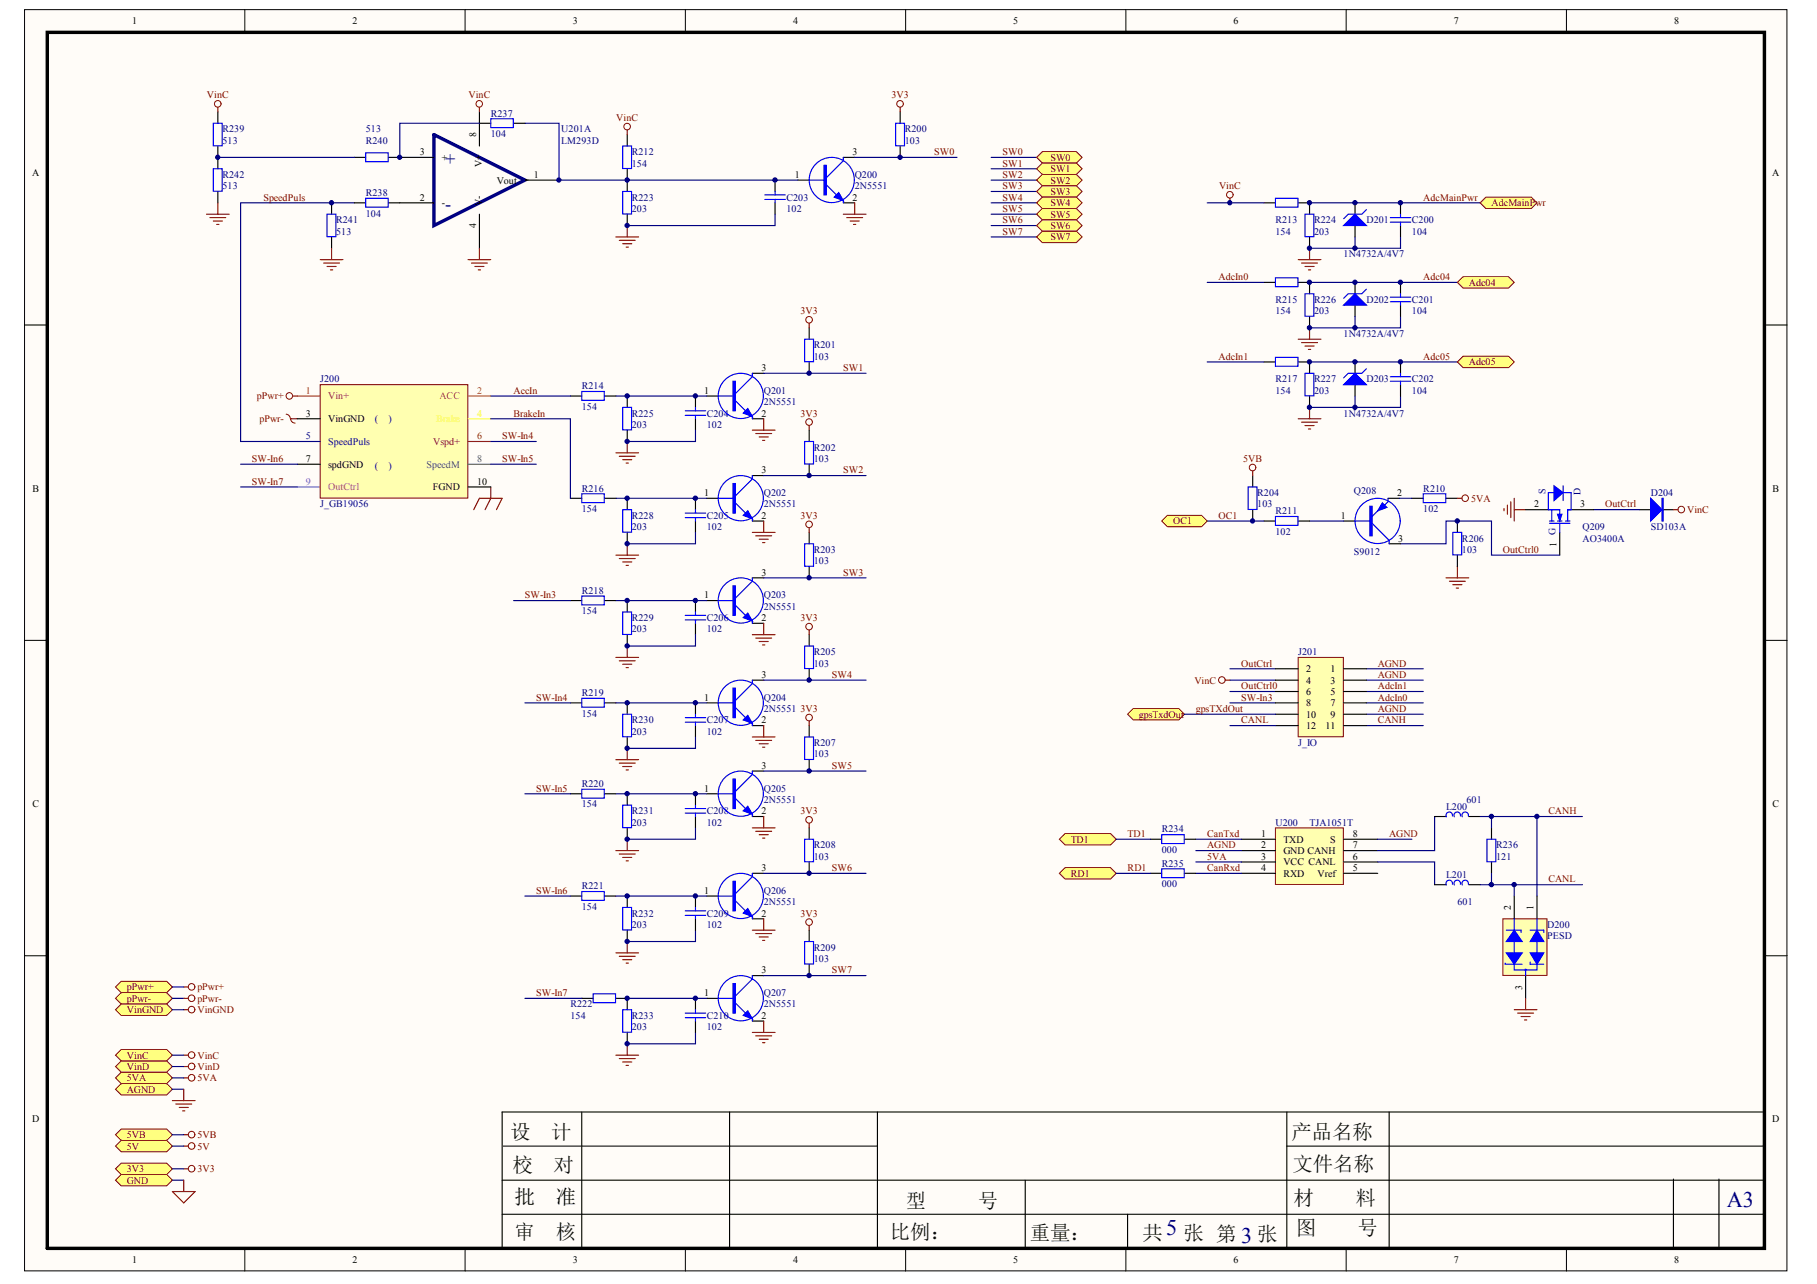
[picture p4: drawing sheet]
<svg xmlns="http://www.w3.org/2000/svg" width="297mm" height="210mm" viewBox="0 0 297 210" stroke-linecap="round" stroke-linejoin="round" font-family="sans-serif">
<defs><g id="words">
<text font-size="3.6" fill="#000080" x="282.3" y="197.3">A3</text>
<g font-size="3.3" fill="#080d02">
<text x="83.4" y="186.2">设</text>
<text x="83.8" y="191.6">校</text>
<text x="90.1" y="186.2">计</text>
<text x="90.5" y="191.6">对</text>
<text x="211.1" y="186.2">产品名称</text>
<text x="211.3" y="191.4">文件名称</text>
<text x="148.1" y="197.5">型</text>
<text x="159.9" y="197.5">号</text>
<text x="211.5" y="196.9">材</text>
<text x="221.6" y="196.9">料</text>
<text x="84.1" y="202.5">审</text>
<text x="90.8" y="202.5">核</text>
<text x="145.5" y="202.5">比例：</text>
<text x="168.3" y="202.7">重量：</text>
<text x="186.8" y="202.7">共5 张 第 3 张</text>
<text x="211.9" y="202">图</text>
<text x="221.9" y="202">号</text>
</g>
<g font-size="3.3">
<text x="84.1" y="196.8">批</text>
<text x="90.8" y="196.8">准</text>
</g>
<g font-size="3" fill="#000080">
<text x="72.8" y="27">+</text>
<text x="72.8" y="34.4">-</text>
</g>
<g font-size="1.6">
<text x="21.6" y="4">1</text>
<text x="57.6" y="4">2</text>
<text x="93.6" y="4">3</text>
<text x="129.6" y="4">4</text>
<text x="165.7" y="4">5</text>
<text x="201.7" y="4">6</text>
<text x="237.7" y="4">7</text>
<text x="273.7" y="4">8</text>
<text x="77.8" y="22.4" transform="rotate(-90 77.8 22.4)">8</text>
<text x="5.3" y="28.8">A</text>
<text x="68.6" y="25.4">3</text>
<text x="72.2" y="26.3">+</text>
<text x="78.8" y="27.3" transform="rotate(-90 78.8 27.3)">V+</text>
<text x="87.3" y="29.1">1</text>
<text x="130" y="29.1">1</text>
<text x="139.3" y="25.4">3</text>
<text x="289.7" y="28.8">A</text>
<text x="68.6" y="32.8">2</text>
<text x="72.2" y="33.7">-</text>
<text x="78.8" y="33.7" transform="rotate(-90 78.8 33.7)">V-</text>
<text x="81.2" y="30">Vout</text>
<text x="139.3" y="32.8">2</text>
<text x="77.8" y="37.3" transform="rotate(-90 77.8 37.3)">4</text>
<text x="115.1" y="64.4">1</text>
<text x="124.5" y="60.7">3</text>
<text x="50" y="68.1">3</text>
<text x="53.6" y="69">VinGND</text>
<text x="124.5" y="68.1">2</text>
<text x="50" y="75.5">7</text>
<text x="53.6" y="76.5">spdGND</text>
<text x="124.5" y="77.4">3</text>
<text x="5.3" y="80.4">B</text>
<text x="115.1" y="81.1">1</text>
<text x="228.4" y="81.1">2</text>
<text x="250.8" y="83">2</text>
<text x="258.3" y="83">3</text>
<text x="289.8" y="80.4">B</text>
<text x="124.5" y="84.8">2</text>
<text x="219.2" y="84.8">1</text>
<text x="228.6" y="88.5">3</text>
<text x="254.4" y="89.4" transform="rotate(-90 254.4 89.4)">1</text>
<text x="124.5" y="94.1">3</text>
<text x="115.1" y="97.8">1</text>
<text x="124.5" y="101.5">2</text>
<text x="124.5" y="110.8">3</text>
<text x="213.5" y="109.9">2</text>
<text x="213.5" y="111.8">4</text>
<text x="213.5" y="113.6">6</text>
<text x="217.5" y="109.9">1</text>
<text x="217.5" y="111.8">3</text>
<text x="217.5" y="113.6">5</text>
<text x="115.1" y="114.5">1</text>
<text x="124.5" y="118.3">2</text>
<text x="213.5" y="115.5">8</text>
<text x="213.5" y="117.3">10</text>
<text x="213.5" y="119.2">12</text>
<text x="216.7" y="119.2">11</text>
<text x="217.5" y="115.5">7</text>
<text x="217.5" y="117.3">9</text>
<text x="124.5" y="125.7">3</text>
<text x="5.3" y="131.9">C</text>
<text x="115.1" y="129.4">1</text>
<text x="289.8" y="131.9">C</text>
<text x="124.5" y="133.1">2</text>
<text x="206.2" y="136.8">1</text>
<text x="209.8" y="137.8">TXD</text>
<text x="217.4" y="137.8">S</text>
<text x="221.1" y="136.8">8</text>
<text x="124.5" y="142.4">3</text>
<text x="206.2" y="138.7">2</text>
<text x="206.2" y="140.5">3</text>
<text x="206.2" y="142.4">4</text>
<text x="209.8" y="139.6">GND CANH</text>
<text x="209.8" y="141.5">VCC CANL</text>
<text x="209.8" y="143.3">RXD</text>
<text x="215.4" y="143.3">Vref</text>
<text x="221.1" y="142.4">5</text>
<text x="221.1" y="140.5">6</text>
<text x="221.1" y="138.7">7</text>
<text x="115.1" y="146.1">1</text>
<text x="124.5" y="149.8">2</text>
<text x="247" y="148.7" transform="rotate(-90 247 148.7)">2</text>
<text x="250.7" y="148.7" transform="rotate(-90 250.7 148.7)">1</text>
<text x="124.5" y="159.1">3</text>
<text x="248.9" y="161.8" transform="rotate(-90 248.9 161.8)">3</text>
<text x="115.1" y="162.8">1</text>
<text x="124.5" y="166.6">2</text>
<text x="5.3" y="183.5">D</text>
<text x="289.7" y="183.5">D</text>
<text x="21.6" y="206.5">1</text>
<text x="57.6" y="206.5">2</text>
<text x="93.6" y="206.5">3</text>
<text x="129.6" y="206.5">4</text>
<text x="165.7" y="206.5">5</text>
<text x="201.7" y="206.5">6</text>
<text x="237.7" y="206.5">7</text>
<text x="273.7" y="206.5">8</text>
</g>
<g font-size="1.6" fill="#800000">
<text x="33.8" y="16.1">VinC</text>
<text x="76.6" y="16.1">VinC</text>
<text x="145.7" y="16.1">3V3</text>
<text x="100.8" y="19.8">VinC</text>
<text x="152.7" y="25.4">SW0</text>
<text x="163.9" y="25.4">SW0</text>
<text x="163.9" y="27.2">SW1</text>
<text x="163.9" y="29.1">SW2</text>
<text x="171.7" y="26.3">SW0</text>
<text x="171.7" y="28.2">SW1</text>
<text x="43.1" y="32.8">SpeedPuls</text>
<text x="163.9" y="30.9">SW3</text>
<text x="163.9" y="32.8">SW4</text>
<text x="163.9" y="34.7">SW5</text>
<text x="171.7" y="30">SW2</text>
<text x="171.7" y="31.9">SW3</text>
<text x="171.7" y="33.7">SW4</text>
<text x="171.7" y="35.6">SW5</text>
<text x="199.3" y="30.9">VinC</text>
<text x="232.7" y="32.8">AdcMainPwr</text>
<text x="243.8" y="33.7">AdcMainPwr</text>
<text x="163.9" y="36.5">SW6</text>
<text x="163.9" y="38.4">SW7</text>
<text x="171.7" y="37.4">SW6</text>
<text x="171.7" y="39.3">SW7</text>
<text x="199.2" y="45.8">AdcIn0</text>
<text x="232.7" y="45.8">Adc04</text>
<text x="240.1" y="46.7">Adc04</text>
<text x="130.9" y="51.4">3V3</text>
<text x="199.2" y="58.8">AdcIn1</text>
<text x="232.7" y="58.8">Adc05</text>
<text x="240.1" y="59.7">Adc05</text>
<text x="42" y="65.3">pPwr+</text>
<text x="83.9" y="64.4">AccIn</text>
<text x="137.9" y="60.7">SW1</text>
<text x="42.4" y="69">pPwr-</text>
<text x="82.1" y="71.8">SW-In4</text>
<text x="83.9" y="68.1">BrakeIn</text>
<text x="130.9" y="68.1">3V3</text>
<text x="41.2" y="75.5">SW-In6</text>
<text x="82.1" y="75.5">SW-In5</text>
<text x="137.9" y="77.4">SW2</text>
<text x="203.2" y="75.5">5VB</text>
<text x="41.2" y="79.2">SW-In7</text>
<text x="240.5" y="82">5VA</text>
<text x="262.4" y="83">OutCtrl</text>
<text x="275.8" y="83.9">VinC</text>
<text x="130.9" y="84.8">3V3</text>
<text x="191.8" y="85.7">OC1</text>
<text x="199.2" y="84.8">OC1</text>
<text x="137.9" y="94.1">SW3</text>
<text x="245.7" y="90.4">OutCtrl0</text>
<text x="85.8" y="97.8">SW-In3</text>
<text x="130.9" y="101.5">3V3</text>
<text x="136" y="110.8">SW4</text>
<text x="195.2" y="111.8">VinC</text>
<text x="202.9" y="109">OutCtrl</text>
<text x="202.9" y="112.7">OutCtrl0</text>
<text x="225.2" y="110.8">AGND</text>
<text x="225.2" y="112.7">AdcIn1</text>
<text x="225.2" y="109">AGND</text>
<text x="87.7" y="114.5">SW-In4</text>
<text x="130.9" y="116.4">3V3</text>
<text x="186.2" y="117.3">gpsTxdOut</text>
<text x="195.5" y="116.4">gpsTXdOut</text>
<text x="202.9" y="118.3">CANL</text>
<text x="202.9" y="114.5">SW-In3</text>
<text x="225.2" y="114.5">AdcIn0</text>
<text x="225.2" y="118.3">CANH</text>
<text x="225.2" y="116.4">AGND</text>
<text x="136" y="125.7">SW5</text>
<text x="87.7" y="129.4">SW-In5</text>
<text x="130.9" y="133.1">3V3</text>
<text x="175" y="137.8">TD1</text>
<text x="184.3" y="136.8">TD1</text>
<text x="197.4" y="136.8">CanTxd</text>
<text x="227.1" y="136.8">AGND</text>
<text x="253.1" y="133.1">CANH</text>
<text x="136" y="142.4">SW6</text>
<text x="175" y="143.3">RD1</text>
<text x="184.3" y="142.4">RD1</text>
<text x="197.4" y="142.4">CanRxd</text>
<text x="197.4" y="138.7">AGND</text>
<text x="197.4" y="140.5">5VA</text>
<text x="87.7" y="146.1">SW-In6</text>
<text x="130.9" y="149.8">3V3</text>
<text x="253.1" y="144.3">CANL</text>
<text x="20.7" y="161.9">pPwr+</text>
<text x="32.3" y="161.9">pPwr+</text>
<text x="136" y="159.1">SW7</text>
<text x="20.7" y="163.8">pPwr-</text>
<text x="20.7" y="165.6">VinGND</text>
<text x="32.3" y="165.6">VinGND</text>
<text x="32.3" y="163.8">pPwr-</text>
<text x="87.7" y="162.8">SW-In7</text>
<text x="20.7" y="173.1">VinC</text>
<text x="32.3" y="173.1">VinC</text>
<text x="20.7" y="178.6">AGND</text>
<text x="20.7" y="176.8">5VA</text>
<text x="20.7" y="174.9">VinD</text>
<text x="32.3" y="176.8">5VA</text>
<text x="32.3" y="174.9">VinD</text>
<text x="20.7" y="191.6">3V3</text>
<text x="20.7" y="186.1">5VB</text>
<text x="20.7" y="187.9">5V</text>
<text x="32.3" y="191.6">3V3</text>
<text x="32.3" y="186.1">5VB</text>
<text x="32.3" y="187.9">5V</text>
<text x="20.7" y="193.5">GND</text>
</g>
<g font-size="1.6" fill="#000080">
<text x="36.4" y="21.6">R239</text>
<text x="36.4" y="23.5">513</text>
<text x="59.8" y="23.5">R240</text>
<text x="59.8" y="21.6">513</text>
<text x="80.2" y="19">R237</text>
<text x="80.2" y="22.4">104</text>
<text x="91.8" y="21.6">U201A</text>
<text x="91.8" y="23.5">LM293D</text>
<text x="147.9" y="21.6">R200</text>
<text x="147.9" y="23.5">103</text>
<text x="36.4" y="29.1">R242</text>
<text x="103.3" y="25.4">R212</text>
<text x="103.3" y="27.2">154</text>
<text x="139.7" y="29.1">Q200</text>
<text x="36.4" y="30.9">513</text>
<text x="59.8" y="32.1">R238</text>
<text x="59.8" y="35.4">104</text>
<text x="103.3" y="32.8">R223</text>
<text x="103.3" y="34.7">203</text>
<text x="128.6" y="32.8">C203</text>
<text x="128.6" y="34.7">102</text>
<text x="139.7" y="30.9">2N5551</text>
<text x="54.9" y="36.5">R241</text>
<text x="54.9" y="38.4">513</text>
<text x="208.5" y="36.5">R213</text>
<text x="208.5" y="38.4">154</text>
<text x="214.8" y="36.5">R224</text>
<text x="214.8" y="38.4">203</text>
<text x="223.4" y="36.5">D201</text>
<text x="230.8" y="36.5">C200</text>
<text x="230.8" y="38.4">104</text>
<text x="219.7" y="42.1">1N4732A/4V7</text>
<text x="208.5" y="49.5">R215</text>
<text x="208.5" y="51.4">154</text>
<text x="214.8" y="49.5">R226</text>
<text x="214.8" y="51.4">203</text>
<text x="223.4" y="49.5">D202</text>
<text x="230.8" y="49.5">C201</text>
<text x="230.8" y="51.4">104</text>
<text x="133" y="56.9">R201</text>
<text x="133" y="58.8">103</text>
<text x="219.7" y="55.1">1N4732A/4V7</text>
<text x="52.3" y="62.5">J200</text>
<text x="95.1" y="63.6">R214</text>
<text x="124.8" y="64.4">Q201</text>
<text x="208.5" y="62.5">R217</text>
<text x="208.5" y="64.4">154</text>
<text x="214.8" y="62.5">R227</text>
<text x="214.8" y="64.4">203</text>
<text x="223.4" y="62.5">D203</text>
<text x="230.8" y="62.5">C202</text>
<text x="230.8" y="64.4">104</text>
<text x="61.3" y="69">(</text>
<text x="63.5" y="69">)</text>
<text x="95.1" y="67">154</text>
<text x="103.3" y="68.1">R225</text>
<text x="103.3" y="70">203</text>
<text x="115.6" y="68.1">C204</text>
<text x="115.6" y="70">102</text>
<text x="124.8" y="66.2">2N5551</text>
<text x="219.7" y="68.1">1N4732A/4V7</text>
<text x="61.3" y="76.6">(</text>
<text x="63.5" y="76.6">)</text>
<text x="133" y="73.7">R202</text>
<text x="133" y="75.5">103</text>
<text x="52.3" y="83">J_GB19056</text>
<text x="95.1" y="80.4">R216</text>
<text x="95.1" y="83.7">154</text>
<text x="124.8" y="81.1">Q202</text>
<text x="124.8" y="83">2N5551</text>
<text x="205.5" y="81.1">R204</text>
<text x="205.5" y="83">103</text>
<text x="221.3" y="80.7">Q208</text>
<text x="232.7" y="80.4">R210</text>
<text x="232.7" y="83.7">102</text>
<text x="252.6" y="80.7" transform="rotate(-90 252.6 80.7)">S</text>
<text x="258.4" y="80.9" transform="rotate(-90 258.4 80.9)">D</text>
<text x="269.9" y="81.1">D204</text>
<text x="103.3" y="84.8">R228</text>
<text x="103.3" y="86.7">203</text>
<text x="115.6" y="84.8">C205</text>
<text x="115.6" y="86.7">102</text>
<text x="208.5" y="84.1">R211</text>
<text x="208.5" y="87.4">102</text>
<text x="239" y="88.5">R206</text>
<text x="254.3" y="87.4" transform="rotate(-90 254.3 87.4)">G</text>
<text x="258.7" y="86.7">Q209</text>
<text x="258.7" y="88.5">AO3400A</text>
<text x="269.9" y="86.7">SD103A</text>
<text x="133" y="90.4">R203</text>
<text x="133" y="92.2">103</text>
<text x="221.3" y="90.8">S9012</text>
<text x="239" y="90.4">103</text>
<text x="95.1" y="97.1">R218</text>
<text x="95.1" y="100.4">154</text>
<text x="103.3" y="101.5">R229</text>
<text x="115.6" y="101.5">C206</text>
<text x="124.8" y="97.8">Q203</text>
<text x="124.8" y="99.7">2N5551</text>
<text x="103.3" y="103.4">203</text>
<text x="115.6" y="103.4">102</text>
<text x="133" y="107.1">R205</text>
<text x="212.2" y="107.1">J201</text>
<text x="95.1" y="113.8">R219</text>
<text x="133" y="109">103</text>
<text x="95.1" y="117.1">154</text>
<text x="103.3" y="118.3">R230</text>
<text x="115.6" y="118.3">C207</text>
<text x="124.8" y="114.5">Q204</text>
<text x="124.8" y="116.4">2N5551</text>
<text x="103.3" y="120.1">203</text>
<text x="115.6" y="120.1">102</text>
<text x="133" y="122">R207</text>
<text x="133" y="123.8">103</text>
<text x="212.2" y="122">J_IO</text>
<text x="95.1" y="128.7">R220</text>
<text x="124.8" y="129.4">Q205</text>
<text x="124.8" y="131.3">2N5551</text>
<text x="239.7" y="131.3">601</text>
<text x="95.1" y="132">154</text>
<text x="103.3" y="133.1">R231</text>
<text x="103.3" y="135">203</text>
<text x="115.6" y="133.1">C208</text>
<text x="115.6" y="135">102</text>
<text x="189.9" y="136.1">R234</text>
<text x="208.5" y="135">U200</text>
<text x="214.1" y="135">TJA1051T</text>
<text x="236.4" y="132.4">L200</text>
<text x="133" y="138.7">R208</text>
<text x="133" y="140.5">103</text>
<text x="189.9" y="141.7">R235</text>
<text x="189.9" y="139.4">000</text>
<text x="236.4" y="143.5">L201</text>
<text x="244.6" y="138.7">R236</text>
<text x="244.6" y="140.5">121</text>
<text x="95.1" y="145.4">R221</text>
<text x="95.1" y="148.7">154</text>
<text x="103.3" y="149.8">R232</text>
<text x="115.6" y="149.8">C209</text>
<text x="124.8" y="146.1">Q206</text>
<text x="124.8" y="148">2N5551</text>
<text x="189.9" y="145">000</text>
<text x="238.2" y="148">601</text>
<text x="103.3" y="151.7">203</text>
<text x="115.6" y="151.7">102</text>
<text x="133" y="155.4">R209</text>
<text x="252.9" y="151.7">D200</text>
<text x="252.9" y="153.6">PESD</text>
<text x="133" y="157.3">103</text>
<text x="93.2" y="164.7">R222</text>
<text x="93.2" y="166.6">154</text>
<text x="103.3" y="166.6">R233</text>
<text x="115.6" y="166.6">C210</text>
<text x="124.8" y="162.8">Q207</text>
<text x="124.8" y="164.7">2N5551</text>
<text x="103.3" y="168.4">203</text>
<text x="115.6" y="168.4">102</text>
</g>
<g font-size="1.6" fill="#ee0e22">
<text x="50" y="64.4">1</text>
<text x="53.6" y="65.3">Vin+</text>
</g>
<g font-size="1.6" fill="#de4f16">
<text x="71.8" y="65.3">ACC</text>
<text x="78" y="64.4">2</text>
</g>
<g font-size="1.6" fill="#0c0087">
<text x="50" y="71.8">5</text>
<text x="53.6" y="72.7">SpeedPuls</text>
</g>
<g font-size="1.6" fill="#fdf101">
<text x="71.3" y="69">Brake</text>
<text x="78" y="68.1">4</text>
</g>
<g font-size="1.6" fill="#7d3b00">
<text x="78" y="71.8">6</text>
<text x="70.8" y="72.7">Vspd+</text>
</g>
<g font-size="1.6" fill="#00a36e">
<text x="69.7" y="76.5">SpeedM</text>
<text x="78" y="75.5">8</text>
</g>
<g font-size="1.6" fill="#bf00bf">
<text x="50" y="79.2">9</text>
<text x="53.6" y="80.2">OutCtrl</text>
</g>
<g font-size="1.6" fill="#080d02">
<text x="70.8" y="80.2">FGND</text>
<text x="78" y="79.2">10</text>
</g>
</g></defs>
<g fill="#fffcf8" stroke="#000" stroke-width=".16">
<path d="M4 1.6h288.1v206.2h-288.1z"/>
<path d="M7.7 5.3h280.7v198.7h-280.7z"/>
</g>
<g fill="none" stroke="#000" stroke-width=".16">
<path d="M40 1.6v3.7M76 1.6v3.7M112 1.6v3.7M148 1.6v3.7M184.1 1.6v3.7M220.1 1.6v3.7M256.1 1.6v3.7M4 53.1h3.7M288.4 53.1h3.8M4 104.7h3.7M288.4 104.7h3.8M4 156.2h3.7"/>
<path d="M288.4 156.2h3.8M40 204.1v3.7M76 204.1v3.7M112 204.1v3.7M148 204.1v3.7M184.1 204.1v3.7M220.1 204.1v3.7M256.1 204.1v3.7"/>
</g>
<path d="M7.7 5.3h280.7v198.8h-280.7z" fill="none" stroke="#000" stroke-width=".56"/>
<path d="M82.1 198.5h206.3M82.1 192.9h206.3M82.1 181.8h206.3M82.3 187.4h61.1M95.1 181.8v22.1" fill="none" stroke="#080d02" stroke-width=".19"/>
<g fill="none" stroke="#000" stroke-width=".19">
<path d="M93.2 146.5h1.9M98.8 146.5h1.9M102.5 146.5v1.8M102.5 152.1v1.8M123 159.5h1.8M95.1 163.2h1.9M100.7 163.2h1.8v1.9M102.5 168.8v1.8M115.6 163.2h1.8M123 166.9h1.8M82.1 181.8v22.3M119.3 181.8v22.3"/>
<path d="M143.4 181.8v22.3M167.6 192.9v11.2M184.3 198.5v5.6M210.4 187.4h78M210.4 181.8v22.3M227.1 181.8v22.3M273.6 192.7v11.2M281 192.7v11.2"/>
</g>
<g fill="none" stroke="#800000" stroke-width=".16">
<path d="M46.8 67.7a.72 .72 0 0 1 .7 .8M47.5 68.5a.72 .72 0 0 0 .8 .7"/>
<circle cx="47.3" cy="64.7" r=".53"/>
</g>
<g fill="none" stroke="#800000" stroke-width=".19">
<path d="M47.5 68.5h1.1M47.9 64.7h.7M80.2 79.6v1.9l-.9 1.8M77.4 83.3l1-1.8h3.7l-.9 1.8M100.7 172.5h3.7M101.2 173.1h2.6M101.8 173.6h1.5M102.4 174.2h.3M102.5 170.6v1.9M123 168.8h3.7M123.5 169.3h2.6M124.1 169.9h1.5"/>
<path d="M124.7 170.5h.3M124.8 166.9v1.9"/>
</g>
<g fill="none" stroke="#00f" stroke-width=".19">
<path d="M95.1 145.7h3.7v1.5h-3.7zM101.8 148.3h1.4v3.7h-1.4zM123 159.5v.5l-2.8 2.8M97 162.5h3.6v1.4h-3.6zM101.8 165.1h1.4v3.6h-1.4zM117.4 163.2h2.8M120.2 163.9l1.7 1.7M123 166.6v.3"/>
<circle cx="121.1" cy="163.2" r="3.7"/>
</g>
<g fill="#00f" stroke="#00f" stroke-width=".19">
<path d="M121.5 166l.7-.7 .8 1.3z"/>
<path d="M119.8 160.8h.4v4.8h-.4z" fill-rule="evenodd"/>
</g>
<path d="M201.1 109.3h7.4M201.1 111.2h7.4M201.1 113h7.4M201.1 114.9h7.4M223.4 113h9.3M223.4 114.9h9.3M223.4 116.8h9.3M223.4 118.6h9.3M85.8 146.5h7.4M85.8 163.2h9.3M102.5 163.2h13.1M113.7 168.8v1.8h-11.2" fill="none" stroke="#000080" stroke-width=".19"/>
<path d="M208.5 135.3h11.1v9.3h-11.1z" fill="#ffffb0" stroke="#800000" stroke-width=".16"/>
<path d="M202.9 137.2h5.6M202.9 139.1h5.6M219.7 137.2h5.5M219.7 139.1h5.5M202.9 140.9h5.6M202.9 142.8h5.6M219.7 140.9h5.5M219.7 142.8h5.5" fill="none" stroke="#000" stroke-width=".19"/>
<path d="M195.5 137.2h7.4M195.5 139.1h7.4M225.2 137.2h5.6M234.5 133.5v5.6h-9.3M195.5 140.9h7.4M195.5 142.8h7.4M225.2 140.9h9.3v3.7" fill="none" stroke="#000080" stroke-width=".19"/>
<path d="M245.7 150.2h7.2v9.3h-7.2z" fill="#ffffb0" stroke="#800000" stroke-width=".16"/>
<g fill="#00f" stroke="#00f" stroke-width=".19">
<path d="M251.3 152.1l1.1 1.8h-2.3z"/>
<path d="M250.1 155.8h2.3l-1.1 1.8z"/>
<path d="M247.5 152.1l1.3 1.8h-2.6z"/>
<path d="M246.2 155.8h2.6l-1.3 1.8z"/>
</g>
<path d="M247.5 146.5v3.7M249.4 159.5v3.7M251.3 146.5v3.7" fill="none" stroke="#000" stroke-width=".19"/>
<path d="M247.5 150.2v8.4h3.8v-8.4M249.4 158.6v.9" fill="none" stroke="#00f" stroke-width=".19"/>
<circle cx="249.4" cy="158.5" r=".09" fill="#fffcf8" stroke="#00f" stroke-width=".19"/>
<path d="M246.1 157.4v.2h2.7M246.2 152.1h2.5v.3M250.1 152.1h2.3v.3M250.1 157.3v.3h2.3" fill="none" stroke="#00f" stroke-width=".19"/>
<path d="M247.5 165.1h3.8M248.1 165.6h2.6M248.7 166.2h1.4M249.2 166.7h.4M249.4 163.2v1.9" fill="none" stroke="#800000" stroke-width=".19"/>
<path d="M223.4 109.3h9.3M223.4 111.2h9.3" fill="none" stroke="#000080" stroke-width=".19"/>
<path d="M18.9 161.3l.9-.9h7.4l1 .9-1 1h-7.4z" fill-rule="evenodd" fill="#ffff80" stroke="#800000" stroke-width=".16"/>
<circle cx="31.3" cy="161.3" r=".54" fill="none" stroke="#800000" stroke-width=".16"/>
<path d="M30 161.3h.8" fill="none" stroke="#800000" stroke-width=".19"/>
<path d="M28.2 161.3h1.8" fill="none" stroke="#000080" stroke-width=".19"/>
<path d="M18.9 163.2l.9-.9h7.4l1 .9-1 .9h-7.4z" fill-rule="evenodd" fill="#ffff80" stroke="#800000" stroke-width=".16"/>
<path d="M28.2 163.2h1.8" fill="none" stroke="#000080" stroke-width=".19"/>
<path d="M18.9 192.9l.9-.9h7.4l1 .9-1 1h-7.4z" fill-rule="evenodd" fill="#ffff80" stroke="#800000" stroke-width=".16"/>
<path d="M28.2 192.9h1.8" fill="none" stroke="#000080" stroke-width=".19"/>
<path d="M28.2 194.8h3.7l-1.9 1.8zM30 192.9v1.9" fill="none" stroke="#800000" stroke-width=".19"/>
<path d="M18.9 191.1l.9-1h7.4l1 1-1 .9h-7.4z" fill-rule="evenodd" fill="#ffff80" stroke="#800000" stroke-width=".16"/>
<circle cx="31.3" cy="191.1" r=".54" fill="none" stroke="#800000" stroke-width=".16"/>
<path d="M30 191.1h.8" fill="none" stroke="#800000" stroke-width=".19"/>
<path d="M28.2 191.1h1.8" fill="none" stroke="#000080" stroke-width=".19"/>
<path d="M18.9 178.1l.9-1h7.4l1 1-1 .9h-7.4z" fill-rule="evenodd" fill="#ffff80" stroke="#800000" stroke-width=".16"/>
<path d="M28.2 178.1h1.8" fill="none" stroke="#000080" stroke-width=".19"/>
<path d="M28.2 179.9h3.7M30 178.1v1.8M28.7 180.5h2.6M29.3 181h1.5M29.9 181.6h.3" fill="none" stroke="#800000" stroke-width=".19"/>
<path d="M18.9 165.1l.9-1h7.4l1 1-1 .9h-7.4z" fill-rule="evenodd" fill="#ffff80" stroke="#800000" stroke-width=".16"/>
<g fill="none" stroke="#800000" stroke-width=".16">
<circle cx="31.3" cy="163.2" r=".54"/>
<circle cx="31.3" cy="165" r=".54"/>
</g>
<path d="M30 165.1h.8M30 163.2h.8" fill="none" stroke="#800000" stroke-width=".19"/>
<path d="M28.2 165.1h1.8" fill="none" stroke="#000080" stroke-width=".19"/>
<path d="M18.9 185.5l.9-.9h7.4l1 .9-1 .9h-7.4z" fill-rule="evenodd" fill="#ffff80" stroke="#800000" stroke-width=".16"/>
<circle cx="31.3" cy="185.5" r=".54" fill="none" stroke="#800000" stroke-width=".16"/>
<path d="M30 185.5h.8" fill="none" stroke="#800000" stroke-width=".19"/>
<path d="M28.2 185.5h1.8" fill="none" stroke="#000080" stroke-width=".19"/>
<path d="M18.9 176.2l.9-.9h7.4l1 .9-1 .9h-7.4z" fill-rule="evenodd" fill="#ffff80" stroke="#800000" stroke-width=".16"/>
<circle cx="31.3" cy="176.2" r=".54" fill="none" stroke="#800000" stroke-width=".16"/>
<path d="M30 176.2h.8" fill="none" stroke="#800000" stroke-width=".19"/>
<path d="M28.2 176.2h1.8" fill="none" stroke="#000080" stroke-width=".19"/>
<path d="M18.9 187.4l.9-1h7.4l1 1-1 .9h-7.4z" fill-rule="evenodd" fill="#ffff80" stroke="#800000" stroke-width=".16"/>
<circle cx="31.3" cy="187.3" r=".54" fill="none" stroke="#800000" stroke-width=".16"/>
<path d="M30 187.4h.8" fill="none" stroke="#800000" stroke-width=".19"/>
<path d="M28.2 187.4h1.8" fill="none" stroke="#000080" stroke-width=".19"/>
<path d="M18.9 174.4l.9-1h7.4l1 1-1 .9h-7.4z" fill-rule="evenodd" fill="#ffff80" stroke="#800000" stroke-width=".16"/>
<circle cx="31.3" cy="174.3" r=".54" fill="none" stroke="#800000" stroke-width=".16"/>
<path d="M30 174.4h.8" fill="none" stroke="#800000" stroke-width=".19"/>
<path d="M28.2 174.4h1.8" fill="none" stroke="#000080" stroke-width=".19"/>
<path d="M18.9 172.5l.9-.9h7.4l1 .9-1 .9h-7.4z" fill-rule="evenodd" fill="#ffff80" stroke="#800000" stroke-width=".16"/>
<circle cx="31.3" cy="172.5" r=".54" fill="none" stroke="#800000" stroke-width=".16"/>
<path d="M30 172.5h.8" fill="none" stroke="#800000" stroke-width=".19"/>
<path d="M28.2 172.5h1.8" fill="none" stroke="#000080" stroke-width=".19"/>
<g fill="#ffff80" stroke="#800000" stroke-width=".16">
<path d="M173.2 142.8l.9-1h7.4l1 1-1 .9h-7.4z" fill-rule="evenodd"/>
<path d="M173.2 137.2l.9-.9h7.4l1 .9-1 .9h-7.4z" fill-rule="evenodd"/>
</g>
<path d="M212.2 107.5h7.4v12.9h-7.4z" fill="#ffffb0" stroke="#800000" stroke-width=".16"/>
<g fill="none" stroke="#000" stroke-width=".19">
<path d="M208.5 109.3h3.7M208.5 111.2h3.7M208.5 113h3.7M208.5 114.9h3.7M208.5 116.8h3.7M208.5 118.6h3.7M219.7 109.3h3.7M219.7 111.2h3.7M219.7 113h3.7M219.7 114.9h3.7M219.7 116.8h3.7M219.7 118.6h3.7"/>
<path d="M93.2 129.8h1.9M98.8 129.8h1.9M102.5 129.8v1.8M102.5 135.3v1.9M113.7 129.8v1.8M113.7 133.5v1.8M188.1 137.2h1.8M193.6 137.2h1.9M113.7 146.5v1.8M113.7 150.2v1.9M115.6 146.5h1.8M123 142.8h1.8"/>
<path d="M123 150.2h1.8M188.1 142.8h1.8M193.6 142.8h1.9M113.7 163.2v1.9M113.7 166.9v1.9"/>
</g>
<path d="M39.3 79.6h9.3M201.1 118.6h7.4M182.5 137.2h5.6M100.7 146.5h14.9M113.7 152.1v1.8h-11.2M182.5 142.8h5.6" fill="none" stroke="#000080" stroke-width=".19"/>
<g fill="none" stroke="#800000" stroke-width=".19">
<path d="M100.7 139.1h3.7M101.2 139.6h2.6M102.5 137.2v1.9M100.7 155.8h3.7M101.2 156.3h2.6M101.8 156.9h1.5M101.8 140.2h1.5M102.4 157.4h.3M102.4 140.7h.3M102.5 153.9v1.9M123 152.1h3.7M123.5 152.6h2.6"/>
<path d="M124.1 153.2h1.5M124.7 153.7h.3M124.8 150.2v1.9"/>
</g>
<g fill="none" stroke="#00f" stroke-width=".19">
<path d="M95.1 129h3.7v1.5h-3.7zM101.8 131.6h1.4v3.7h-1.4zM112 132.9h3.4M112 132.2h3.4M113.7 131.6v.6M113.7 132.9v.6M189.9 136.5h3.7v1.4h-3.7zM112 149.6h3.4M112 148.9h3.4M113.7 148.3v.6M113.7 149.6v.6M117.4 146.5h2.8"/>
<path d="M120.2 147.2l1.7 1.7M123 142.8v.5l-2.8 2.8M123 149.8v.4M189.9 142h3.7v1.5h-3.7zM112 166.4h3.4M112 165.6h3.4M113.7 165.1v.5M113.7 166.4v.5"/>
<circle cx="121.1" cy="146.5" r="3.7"/>
</g>
<g fill="#00f" stroke="#00f" stroke-width=".19">
<path d="M121.5 149.3l.7-.8 .8 1.3z"/>
<path d="M119.8 144.1h.4v4.8h-.4z" fill-rule="evenodd"/>
</g>
<path d="M52.3 62.9h24.2v18.5h-24.2z" fill="#ffffb0" stroke="#800000" stroke-width=".16"/>
<path d="M48.6 64.7h3.7" fill="none" stroke="#ee0e22" stroke-width=".19"/>
<path d="M76.5 64.7h3.7" fill="none" stroke="#de4f16" stroke-width=".19"/>
<g fill="none" stroke="#000" stroke-width=".19">
<path d="M35.6 18.3v1.9M78.4 18.3v5.6M147.2 18.3v1.9M35.6 23.9v3.7M35.6 31.3v1.9M54.2 33.2v1.8M54.2 38.7v1.9M57.9 33.2h1.9M57.9 25.7h1.9M63.5 33.2h7.4M63.5 25.7h7.4M78.4 35v5.6"/>
<path d="M78.4 20.2h1.8M83.9 20.2h1.9M85.8 29.4h5.6M102.5 22v1.9M102.5 27.6v3.7M102.5 35v1.9M126.7 29.4v1.9M126.7 33.2v1.8M130.4 29.4h1.9M137.9 33.2h1.8M137.9 25.7h1.8M147.2 23.9v1.8"/>
<path d="M206.6 33.2h1.9M212.2 33.2h1.9v1.8M214.1 38.7v1.9M221.5 33.2v1.8M221.5 36.9v1.8M229 33.2v1.8M229 36.9v1.8M132.3 53.6v1.9M132.3 59.2v1.8M206.6 46.2h1.9M206.6 59.2h1.9M212.2 46.2h1.9v1.8"/>
<path d="M212.2 59.2h1.9v1.8M214.1 51.7v1.9M221.5 46.2v1.8M221.5 49.9v1.8M221.5 59.2v1.8M229 46.2v1.8M229 49.9v1.8M229 59.2v1.8M48.6 68.5h3.7M48.6 75.9h3.7M93.2 64.7h1.9M98.8 64.7h1.9"/>
<path d="M102.5 64.7v1.9M102.5 70.3v1.9M113.7 64.7v1.9M113.7 68.5v1.8M115.6 64.7h1.8M123 68.5h1.8M123 77.7h1.8M123 61h1.8M132.3 70.3v1.9M132.3 75.9v1.8M204.8 77.7v1.9M214.1 64.7v1.9"/>
<path d="M221.5 62.9v1.8M229 62.9v1.8M93.2 98.2h1.9M93.2 81.5h1.9M98.8 98.2h1.9M98.8 81.5h1.9M102.5 81.5v1.8M102.5 87v1.9M102.5 98.2v1.8M113.7 81.5v1.8M113.7 85.2v1.8M113.7 98.2v1.8"/>
<path d="M115.6 98.2h1.8M115.6 81.5h1.8M123 94.5h1.8M123 85.2h1.8M132.3 87v1.9M132.3 92.6v1.9M204.8 83.3v1.9M206.6 85.2h1.9M212.2 85.2h1.9M219.7 85.2h1.8M226.9 81.5h1.9M227.1 88.9h1.9"/>
<path d="M230.8 81.5h1.9M236.4 81.5h1.8M238.2 85.2v1.8M238.2 90.8v1.8M249.4 83.3h3.7M255 87v3.8M256.8 83.3h3.8M268 83.3h1.9M271.7 83.3h1.9M93.2 114.9h1.9M98.8 114.9h1.9M102.5 103.8v1.8"/>
<path d="M102.5 114.9v1.9M113.7 101.9v1.9M113.7 114.9v1.9M113.7 118.6v1.9M115.6 114.9h1.8M123 111.2h1.8M123 118.6h1.8M123 101.9h1.8M132.3 103.8v1.8M132.3 109.3v1.9M132.3 118.6v1.9M102.5 120.5v1.8"/>
<path d="M115.6 129.8h1.8M123 133.5h1.8M123 126.1h1.8M132.3 124.2v1.9M132.3 135.3v1.9M234.5 133.5h1.9M240.1 133.5h1.9M243.8 135.3v1.9M132.3 140.9v1.9M132.3 152.1v1.8M132.3 157.6v1.9M234.5 144.6h1.9"/>
<path d="M240.1 144.6h1.9M243.8 140.9v1.9"/>
</g>
<path d="M76.5 68.5h3.7" fill="none" stroke="#fdf101" stroke-width=".19"/>
<path d="M48.6 72.2h3.7" fill="none" stroke="#0c0087" stroke-width=".19"/>
<path d="M76.5 72.2h3.7" fill="none" stroke="#7d3b00" stroke-width=".19"/>
<path d="M76.5 75.9h3.7" fill="none" stroke="#00a36e" stroke-width=".19"/>
<path d="M48.6 79.6h3.7" fill="none" stroke="#bf00bf" stroke-width=".19"/>
<path d="M76.5 79.6h3.7" fill="none" stroke="#080d02" stroke-width=".19"/>
<g fill="none" stroke="#00f" stroke-width=".19">
<path d="M80.2 19.4h3.7v1.5h-3.7zM34.9 20.2h1.4v3.6h-1.4zM34.9 27.6h1.4v3.7h-1.4zM53.5 35h1.4v3.7h-1.4zM59.8 25h3.7v1.4h-3.7zM59.8 32.4h3.7v1.5h-3.7zM101.8 23.9h1.4v3.6h-1.4zM101.8 31.3h1.4v3.7h-1.4zM125 32.6h3.4M125 31.9h3.4M126.7 31.3v.6M126.7 32.6v.6"/>
<path d="M132.3 29.4h2.8M135.1 30.2l1.6 1.7M137.9 25.7v.6l-2.8 2.8M137.9 32.8v.4M146.4 20.2h1.5v3.6h-1.5zM208.5 32.4h3.7v1.5h-3.7zM213.3 35h1.5v3.7h-1.5zM223.4 34.3l-.8 .7h-2.2l-.7 .8M227.3 36.3h3.3M227.3 35.6h3.3M229 35v.6M229 36.3v.6"/>
<path d="M131.5 55.5h1.5v3.6h-1.5zM208.5 45.4h3.7v1.5h-3.7zM208.5 58.4h3.7v1.5h-3.7zM213.3 48h1.5v3.7h-1.5zM223.4 47.3l-.8 .7h-2.2l-.7 .8M227.3 49.3h3.3M227.3 48.6h3.3M229 48v.6M229 49.3v.6M95.1 64h3.7v1.4h-3.7zM101.8 66.6h1.4v3.7h-1.4zM112 67.9h3.4"/>
<path d="M112 67.2h3.4M113.7 66.6v.6M113.7 67.9v.6M117.4 64.7h2.8M120.2 65.5l1.7 1.7M123 77.7v.6l-2.8 2.8M123 61v.6l-2.8 2.8M123 68.1v.4M131.5 72.2h1.5v3.7h-1.5zM204 79.6h1.5v3.7h-1.5zM213.3 61h1.5v3.7h-1.5zM223.4 60.3l-.8 .7h-2.2l-.7 .8"/>
<path d="M227.3 62.3h3.3M227.3 61.6h3.3M229 61v.6M229 62.3v.6M255.5 79.4v2.4M95.1 97.4h3.7v1.5h-3.7zM95.1 80.7h3.7v1.5h-3.7zM101.8 83.3h1.4v3.7h-1.4zM112 84.6h3.4M112 83.9h3.4M113.7 83.3v.6M113.7 84.6v.6"/>
<path d="M117.4 98.2h2.8M117.4 81.5h2.8M120.2 98.9l1.7 1.7M120.2 82.2l1.7 1.7M123 94.5v.5l-2.8 2.8M123 84.8v.4M131.5 88.9h1.5v3.7h-1.5zM208.5 84.4h3.7v1.5h-3.7zM221.5 85.2h2.8M224.3 85.5l2.8 2.8v.6M226 82.8l-1.7 1.6M226.9 81.5v.5l-.5 .6"/>
<path d="M232.7 80.7h3.7v1.5h-3.7zM237.5 87h1.5v3.7h-1.5zM253.3 85.5h3.4M253.3 85.2h.8M253.7 83.3v1.9M254.6 85.2h.8M255 85.2v-1.9h-1.9v-2.8h3.7v2.8h-.5v1.9M255 85.5v1.5M255.9 85.2h.8M95.1 114.2h3.7v1.4h-3.7zM101.8 116.8h1.4v3.6h-1.4zM101.8 100h1.4v3.7h-1.4z"/>
<path d="M112 118.1h3.4M112 117.3h3.4M112 101.3h3.4M112 100.6h3.4M113.7 100v.6M113.7 101.3v.6M113.7 116.8v.5M113.7 118.1v.5M117.4 114.9h2.8M120.2 115.6l1.7 1.7M123 111.2v.5l-2.8 2.8M123 101.5v.4"/>
<path d="M123 118.2v.4M131.5 105.6h1.5v3.7h-1.5zM117.4 129.8h2.8M120.2 130.5l1.7 1.7M123 126.1v.5l-2.8 2.8M123 133.1v.4M131.5 120.5h1.5v3.7h-1.5zM131.5 137.2h1.5v3.7h-1.5zM237.4 133.4a.53 .53 0 0 0-.5-.7 .53 .53 0 0 0-.4 .8M238.7 133.4a.53 .53 0 0 0-.5-.7 .53 .53 0 0 0-.4 .8M240 133.4a.53 .53 0 0 0-.5-.7 .53 .53 0 0 0-.4 .8M243.1 137.2h1.4v3.7h-1.4z"/>
<path d="M131.5 153.9h1.5v3.7h-1.5zM237.4 144.6a.53 .53 0 0 0-.5-.7 .53 .53 0 0 0-.4 .8M238.7 144.6a.53 .53 0 0 0-.5-.7 .53 .53 0 0 0-.4 .8M240 144.6a.53 .53 0 0 0-.5-.7 .53 .53 0 0 0-.4 .8"/>
<circle cx="136" cy="29.4" r="3.7"/>
<circle cx="121.1" cy="64.7" r="3.7"/>
<circle cx="121.1" cy="81.4" r="3.7"/>
<circle cx="121.1" cy="98.2" r="3.7"/>
<circle cx="225.2" cy="85.2" r="3.7"/>
<circle cx="121.1" cy="114.9" r="3.7"/>
<circle cx="121.1" cy="129.7" r="3.7"/>
</g>
<g fill="#00f" stroke="#00f" stroke-width=".19">
<path d="M121.5 132.6l.7-.8 .8 1.3z"/>
<path d="M121.5 117.7l.7-.8 .8 1.3z"/>
<path d="M121.5 101l.7-.8 .8 1.3z"/>
<path d="M121.5 84.2l.7-.7 .8 1.3z"/>
<path d="M121.5 67.5l.7-.7 .8 1.3z"/>
<path d="M136.4 32.2l.7-.7 .8 1.3z"/>
<path d="M219.7 36.9l1.8-1.9 1.9 1.9z"/>
<path d="M219.7 49.9l1.8-1.9 1.9 1.9z"/>
<path d="M219.7 62.9l1.8-1.9 1.9 1.9z"/>
<path d="M269.9 81.5l1.8 1.8-1.8 1.9z"/>
<path d="M254.1 79.4l1.4 1.1-1.4 1.3z"/>
<path d="M226 82.2l.7 .7-1.5 .6z"/>
<path d="M119.8 127.4h.4v4.8h-.4z" fill-rule="evenodd"/>
<path d="M119.8 112.5h.4v4.8h-.4z" fill-rule="evenodd"/>
<path d="M119.8 95.8h.4v4.8h-.4z" fill-rule="evenodd"/>
<path d="M119.8 79h.4v4.9h-.4z" fill-rule="evenodd"/>
<path d="M119.8 62.3h.4v4.9h-.4z" fill-rule="evenodd"/>
<path d="M134.7 27h.4v4.9h-.4z" fill-rule="evenodd"/>
<path d="M271.7 81.5h.2v3.7h-.2z" fill-rule="evenodd"/>
<path d="M223.9 82.8h.4v4.8h-.4z" fill-rule="evenodd"/>
</g>
<g fill="none" stroke="#000080" stroke-width=".19">
<path d="M35.6 25.7h22.3M57.9 33.2h-18.6v39h9.3M78.4 20.2h-13v5.5M85.8 20.2h5.6v9.2h39M126.7 35v1.9h-24.2M139.7 25.7h16.8M162 25.7h7.5M162 33.2h7.5M162 29.4h7.5M162 27.6h7.5M162 31.3h7.5M162 36.9h7.5"/>
<path d="M162 38.7h7.5M162 35h7.5M197.4 33.2h9.2M214.1 33.2h27.9M221.5 38.7v1.9M229 38.7v1.9h-14.9M197.4 46.2h9.2M197.4 59.2h9.2M214.1 46.2h24.1M214.1 59.2h24.1M221.5 51.7v1.9M229 51.7v1.9h-14.9"/>
<path d="M80.2 68.5h13v13M80.2 64.7h13M100.7 64.7h14.9M113.7 70.3v1.9h-11.2M124.8 77.7h16.8M124.8 61h16.8M221.5 64.7v1.9M229 64.7v1.9h-14.9M83.9 98.2h9.3M100.7 98.2h14.9M100.7 81.5h14.9M113.7 87v1.9h-11.2"/>
<path d="M124.8 94.5h16.8M197.4 85.2h9.2M214.1 85.2h5.6M228.8 81.5h2M229 88.9h7.4v-3.7h7.4v5.6h11.2M260.6 83.3h7.4M85.8 114.9h7.4M100.7 114.9h14.9M113.7 103.8v1.8h-11.2M124.8 111.2h16.8M85.8 129.8h7.4M100.7 129.8h14.9"/>
<path d="M113.7 135.3v1.9h-11.2M113.7 120.5v1.8h-11.2M124.8 126.1h16.8M242 133.5h1.8M251.3 133.5v13M258.7 133.5h-14.9v1.8M124.8 159.5h16.8M124.8 142.8h16.8M242 144.6h1.8M243.8 142.8v1.8h14.9M247.5 144.6v1.9"/>
</g>
<g fill="none" stroke="#800000" stroke-width=".19">
<path d="M35.6 17.6v.7M78.4 17.6v.7M147.2 17.6v.7M33.8 35h3.7M34.3 35.6h2.6M34.9 36.1h1.5M35.4 36.7h.4M35.6 33.2v1.8M100.7 38.7h3.7M101.2 39.3h2.6M101.8 39.8h1.5M102.5 21.3v.7"/>
<path d="M102.5 36.9v1.8M137.9 35h3.7M138.4 35.6h2.6M139 36.1h1.5M139.5 36.7h.4M139.7 33.2v1.8M201.1 32.4v.8M52.3 42.4h3.8M52.9 43h2.6M53.5 43.6h1.4M54 44.1h.4M54.2 40.6v1.8"/>
<path d="M76.5 42.4h3.7M77.1 43h2.6M77.6 43.6h1.5M78.2 44.1h.4M78.4 40.6v1.8M102.4 40.4h.3M132.3 52.9v.7M212.2 42.4h3.7M212.2 55.5h3.7M212.8 43h2.6M212.8 56h2.6M213.3 43.6h1.5"/>
<path d="M213.3 56.6h1.5M213.9 44.1h.4M213.9 57.1h.4M214.1 40.6v1.8M214.1 53.6v1.9M100.7 74h3.7M101.2 74.6h2.6M101.8 75.1h1.5M102.4 75.7h.3M102.5 72.2v1.8M123 70.3h3.7M123.5 70.9h2.6"/>
<path d="M124.1 71.4h1.5M124.7 72h.3M124.8 68.5v1.8M132.3 69.6v.7M204.8 77v.7M212.2 68.5h3.7M212.8 69h2.6M213.3 69.6h1.5M213.9 70.1h.4M214.1 66.6v1.9M100.7 90.8h3.7M101.2 91.3h2.6"/>
<path d="M101.8 91.9h1.5M102.4 92.4h.3M102.5 88.9v1.9M123 87h3.7M123.5 87.6h2.6M124.1 88.2h1.5M124.7 88.7h.3M124.8 85.2v1.8M132.3 86.3v.7M236.4 94.5h3.7M236.9 95h2.7M237.5 95.6h1.5"/>
<path d="M238.1 96.1h.3M238.2 92.6v1.9M238.2 81.5h.8M245.9 83.1v.4M246.4 82.6v1.5M247 82v2.6M247.5 81.5v3.7M247.5 83.3h1.9M273.6 83.3h.7M100.7 107.5h3.7M101.2 108h2.6M101.8 108.6h1.5"/>
<path d="M102.4 109.1h.3M102.5 105.6v1.9M123 103.8h3.7M123.5 104.3h2.6M124.1 104.9h1.5M124.7 105.4h.3M124.8 101.9v1.9M124.8 118.6v1.9M132.3 103v.8M132.3 117.9v.7M100.7 124.2h3.7M101.2 124.7h2.6"/>
<path d="M101.8 125.3h1.5M102.4 125.9h.3M102.5 122.3v1.9M123 135.3h3.7M123 120.5h3.7M123.5 135.9h2.6M123.5 121h2.6M124.1 136.5h1.5M124.1 121.6h1.5M124.7 137h.3M124.7 122.1h.3M124.8 133.5v1.8"/>
<path d="M132.3 134.6v.7M132.3 151.3v.8"/>
</g>
<g fill="none" stroke="#800000" stroke-width=".16">
<circle cx="35.6" cy="17" r=".54"/>
<circle cx="78.3" cy="17" r=".53"/>
<circle cx="147.1" cy="17" r=".54"/>
<circle cx="102.5" cy="20.7" r=".54"/>
<circle cx="201" cy="31.8" r=".54"/>
<circle cx="132.3" cy="52.3" r=".54"/>
<circle cx="132.3" cy="69" r=".54"/>
<circle cx="204.8" cy="76.4" r=".54"/>
<circle cx="132.3" cy="85.7" r=".54"/>
<circle cx="239.5" cy="81.4" r=".53"/>
<circle cx="274.9" cy="83.3" r=".54"/>
<circle cx="132.3" cy="117.3" r=".54"/>
<circle cx="132.3" cy="102.4" r=".54"/>
<circle cx="132.3" cy="134" r=".54"/>
<circle cx="132.3" cy="150.7" r=".54"/>
</g>
<path d="M254.6 84.1h.8l-.4 1.1z" fill="#00f" stroke="#00f" stroke-width=".16"/>
<path d="M70.9 22l14.9 7.4-14.9 7.5z" fill="none" stroke="#000080" stroke-width=".56"/>
<g fill="#ffff80" stroke="#800000" stroke-width=".16">
<path d="M169.5 25.7l.9-.9h5.6l.9 .9-.9 1h-5.6z" fill-rule="evenodd"/>
<path d="M169.5 27.6l.9-.9h5.6l.9 .9-.9 .9h-5.6z" fill-rule="evenodd"/>
<path d="M169.5 29.4l.9-.9h5.6l.9 .9-.9 1h-5.6z" fill-rule="evenodd"/>
<path d="M169.5 31.3l.9-.9h5.6l.9 .9-.9 .9h-5.6z" fill-rule="evenodd"/>
<path d="M169.5 33.2l.9-1h5.6l.9 1-.9 .9h-5.6z" fill-rule="evenodd"/>
<path d="M169.5 35l.9-.9h5.6l.9 .9-.9 .9h-5.6z" fill-rule="evenodd"/>
<path d="M169.5 36.9l.9-1h5.6l.9 1-.9 .9h-5.6z" fill-rule="evenodd"/>
<path d="M169.5 38.7l.9-.9h5.6l.9 .9-.9 1h-5.6z" fill-rule="evenodd"/>
<path d="M242 33.2l.9-1h7.4l1 1-1 .9h-7.4z" fill-rule="evenodd"/>
<path d="M238.2 46.2l1-1h7.4l.9 1-.9 .9h-7.4z" fill-rule="evenodd"/>
<path d="M238.2 59.2l1-1h7.4l.9 1-.9 .9h-7.4z" fill-rule="evenodd"/>
<path d="M189.9 85.2l.9-1h5.6l1 1-1 .9h-5.6z" fill-rule="evenodd"/>
</g>
<circle cx="199.7" cy="111.2" r=".54" fill="none" stroke="#800000" stroke-width=".16"/>
<path d="M200.3 111.2h.8" fill="none" stroke="#800000" stroke-width=".19"/>
<path d="M39.3 75.9h9.3M80.2 75.9h7.5M80.2 72.2h7.5" fill="none" stroke="#000080" stroke-width=".19"/>
<path d="M184.3 116.8l1-1h7.4l.9 1-.9 .9h-7.4z" fill-rule="evenodd" fill="#ffff80" stroke="#800000" stroke-width=".16"/>
<path d="M193.6 116.8h14.9" fill="none" stroke="#000080" stroke-width=".19"/>
<g fill="#000080" stroke="#000080" stroke-width=".16">
<circle cx="35.6" cy="25.7" r=".35"/>
<circle cx="54.2" cy="33.1" r=".35"/>
<circle cx="65.3" cy="25.7" r=".35"/>
<circle cx="91.4" cy="29.4" r=".35"/>
<circle cx="102.5" cy="170.6" r=".35"/>
<circle cx="102.5" cy="163.2" r=".35"/>
<circle cx="102.5" cy="153.9" r=".35"/>
<circle cx="102.5" cy="146.5" r=".35"/>
<circle cx="102.5" cy="137.2" r=".35"/>
<circle cx="102.5" cy="129.7" r=".35"/>
<circle cx="102.5" cy="122.3" r=".35"/>
<circle cx="102.5" cy="114.9" r=".35"/>
<circle cx="102.5" cy="105.6" r=".35"/>
<circle cx="102.5" cy="98.2" r=".35"/>
<circle cx="102.5" cy="88.9" r=".35"/>
<circle cx="102.5" cy="81.4" r=".35"/>
<circle cx="102.5" cy="72.2" r=".35"/>
<circle cx="102.5" cy="64.7" r=".35"/>
<circle cx="102.5" cy="36.9" r=".35"/>
<circle cx="102.5" cy="29.4" r=".35"/>
<circle cx="113.7" cy="163.2" r=".35"/>
<circle cx="113.7" cy="146.5" r=".35"/>
<circle cx="113.7" cy="129.7" r=".35"/>
<circle cx="113.7" cy="114.9" r=".35"/>
<circle cx="113.7" cy="98.2" r=".35"/>
<circle cx="113.7" cy="81.4" r=".35"/>
<circle cx="113.7" cy="64.7" r=".35"/>
<circle cx="126.7" cy="29.4" r=".35"/>
<circle cx="132.3" cy="159.5" r=".35"/>
<circle cx="132.3" cy="142.8" r=".35"/>
<circle cx="132.3" cy="126" r=".35"/>
<circle cx="132.3" cy="111.2" r=".35"/>
<circle cx="132.3" cy="94.4" r=".35"/>
<circle cx="132.3" cy="77.7" r=".35"/>
<circle cx="132.3" cy="61" r=".35"/>
<circle cx="147.1" cy="25.7" r=".35"/>
<circle cx="201" cy="33.1" r=".35"/>
<circle cx="204.8" cy="85.2" r=".35"/>
<circle cx="214.1" cy="66.6" r=".35"/>
<circle cx="214.1" cy="59.1" r=".35"/>
<circle cx="214.1" cy="53.6" r=".35"/>
<circle cx="214.1" cy="46.1" r=".35"/>
<circle cx="214.1" cy="40.6" r=".35"/>
<circle cx="214.1" cy="33.1" r=".35"/>
<circle cx="221.5" cy="66.6" r=".35"/>
<circle cx="221.5" cy="59.1" r=".35"/>
<circle cx="221.5" cy="53.6" r=".35"/>
<circle cx="221.5" cy="46.1" r=".35"/>
<circle cx="221.5" cy="40.6" r=".35"/>
<circle cx="221.5" cy="33.1" r=".35"/>
<circle cx="228.9" cy="59.1" r=".35"/>
<circle cx="228.9" cy="46.1" r=".35"/>
<circle cx="228.9" cy="33.1" r=".35"/>
<circle cx="238.2" cy="85.2" r=".35"/>
<circle cx="243.8" cy="144.6" r=".35"/>
<circle cx="243.8" cy="133.5" r=".35"/>
<circle cx="247.5" cy="144.6" r=".35"/>
<circle cx="251.2" cy="133.5" r=".35"/>
</g>
<use href="#words"/>
</svg>
